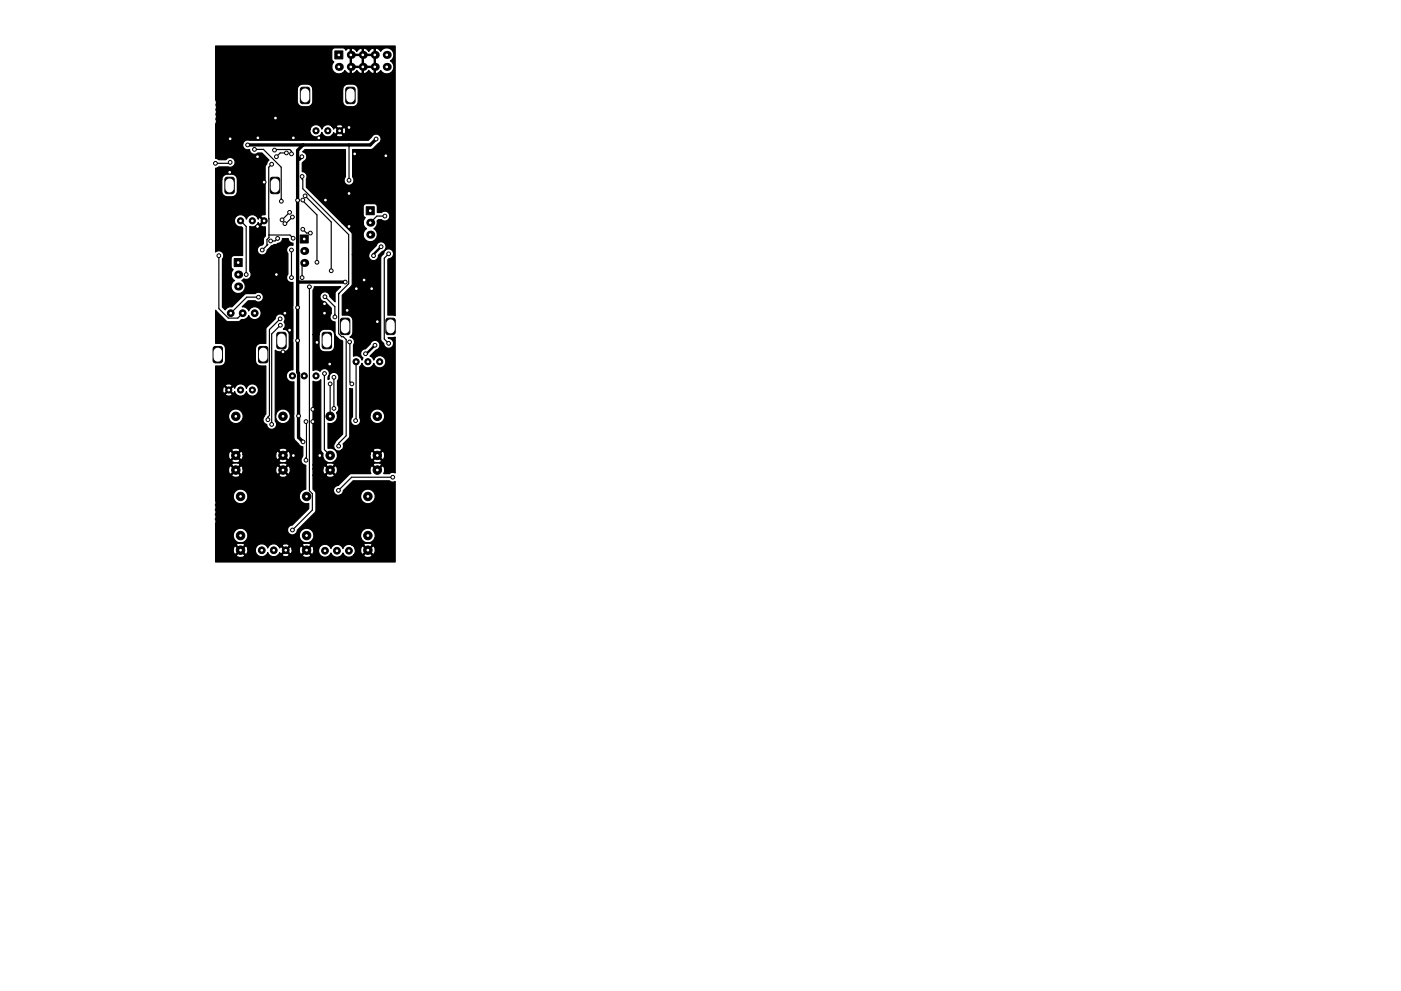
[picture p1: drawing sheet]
<svg xmlns="http://www.w3.org/2000/svg" width="297mm" height="210mm" viewBox="0 0 297 210" stroke-linecap="round" stroke-linejoin="round" font-family="sans-serif">
<g fill="#000" stroke="#000" stroke-width=".21">
<path d="M63.8 18.6l.3-.1h1.1l.4 .3 .1 2.7-.3 .5h-1.3l-.4-.3v-2.7zM71 10.8h1.7v1.7h-1.7zM73.4 18.6l.4-.1h1l.5 .3v2.7l-.3 .5h-1.3l-.4-.3v-2.7zM47.8 37.7l.3-.1h1.1l.4 .3 .1 2.7-.3 .5h-1.3l-.4-.3v-2.7zM57.4 37.7l.4-.1h1l.5 .3v2.7l-.3 .5h-1.3l-.4-.3v-2.7zM49.6 54.9h1.7v1.7h-1.7zM63.7 49.9h1.6v1.7h-1.6zM77.7 43.9h1.7v1.7h-1.7zM45.3 73.6l.3-.1h1.1l.4 .3 .1 2.7-.3 .5h-1.3l-.4-.3v-2.7zM54.9 73.6l.4-.1h1l.5 .3v2.7l-.3 .5h-1.3l-.4-.3v-2.7zM58.8 70.6l.3-.1h1.1l.4 .3 .1 2.7-.3 .4-1.3 .1-.4-.3v-2.7zM68.4 70.6l.4-.1h1l.4 .3 .1 2.7-.3 .4-1.2 .1-.4-.3-.1-2.7z"/>
<path d="M72.3 67.6l.3-.1h1.1l.4 .3 .1 2.7-.3 .4-1.3 .1-.4-.3v-2.7zM81.9 67.6l.4-.1h1l.4 .3 .1 2.7-.3 .4-1.2 .1-.4-.3-.1-2.7z"/>
<circle cx="45.7" cy="34.6" r=".4"/>
<circle cx="48.7" cy="36.5" r=".4"/>
<circle cx="48.8" cy="29.4" r=".4"/>
<circle cx="48.8" cy="34.4" r=".4"/>
<circle cx="52.5" cy="30.7" r=".4"/>
<circle cx="54" cy="31.7" r=".4"/>
<circle cx="54.6" cy="33.2" r=".4"/>
<circle cx="54.7" cy="29.2" r=".4"/>
<circle cx="56" cy="38.6" r=".4"/>
<circle cx="57.6" cy="34.8" r=".4"/>
<circle cx="58.2" cy="31.8" r=".4"/>
<circle cx="58.4" cy="25" r=".4"/>
<circle cx="58.6" cy="33.2" r=".4"/>
<circle cx="60.7" cy="32.4" r=".4"/>
<circle cx="61.8" cy="32.6" r=".4"/>
<circle cx="62.2" cy="29.2" r=".4"/>
<circle cx="64" cy="33.2" r=".4"/>
<circle cx="64.1" cy="37.4" r=".4"/>
<circle cx="67" cy="27.7" r=".65"/>
<circle cx="67.6" cy="29.2" r=".4"/>
<circle cx="69.5" cy="27.7" r=".65"/>
<circle cx="72" cy="27.7" r=".65"/>
<circle cx="74" cy="38.2" r=".4"/>
<circle cx="74" cy="27" r=".4"/>
<circle cx="75.2" cy="32.6" r=".4"/>
<circle cx="79.7" cy="29.5" r=".4"/>
<circle cx="81.8" cy="33" r=".4"/>
<circle cx="46.4" cy="54.2" r=".4"/>
<circle cx="51" cy="46.8" r=".65"/>
<circle cx="52.2" cy="58.2" r=".4"/>
<circle cx="53.5" cy="46.8" r=".65"/>
<circle cx="54.6" cy="48" r=".4"/>
<circle cx="55.6" cy="53" r=".4"/>
<circle cx="56" cy="46.8" r=".65"/>
<circle cx="57.4" cy="51.1" r=".4"/>
<circle cx="58.6" cy="58.2" r=".4"/>
<circle cx="58.9" cy="50.6" r=".4"/>
<circle cx="59.6" cy="42.7" r=".4"/>
<circle cx="59.8" cy="46.6" r=".4"/>
<circle cx="60.4" cy="47.4" r=".4"/>
<circle cx="61.4" cy="45" r=".4"/>
<circle cx="61.8" cy="58.9" r=".4"/>
<circle cx="61.8" cy="53" r=".4"/>
<circle cx="62" cy="46" r=".4"/>
<circle cx="62.1" cy="50.5" r=".4"/>
<circle cx="63.1" cy="42.5" r=".4"/>
<circle cx="64" cy="58.9" r=".4"/>
<circle cx="64.2" cy="48.6" r=".4"/>
<circle cx="64.2" cy="42.4" r=".4"/>
<circle cx="64.7" cy="41.6" r=".4"/>
<circle cx="65.8" cy="49.4" r=".4"/>
<circle cx="67.2" cy="55.6" r=".4"/>
<circle cx="69" cy="42.4" r=".4"/>
<circle cx="70.2" cy="57.4" r=".4"/>
<circle cx="73.2" cy="59.8" r=".4"/>
<circle cx="74" cy="41" r=".4"/>
<circle cx="74" cy="48" r=".4"/>
<circle cx="77.2" cy="59.4" r=".4"/>
<circle cx="79.2" cy="54.2" r=".4"/>
<circle cx="80.8" cy="52.3" r=".4"/>
<circle cx="81.6" cy="45.8" r=".4"/>
<circle cx="82.4" cy="53.8" r=".4"/>
<circle cx="48.9" cy="66.4" r=".72"/>
<circle cx="51.5" cy="66.4" r=".72"/>
<circle cx="54" cy="66.4" r=".72"/>
<circle cx="54.8" cy="63" r=".4"/>
<circle cx="59.4" cy="67.6" r=".4"/>
<circle cx="59.4" cy="69" r=".4"/>
<circle cx="60" cy="74.6" r=".4"/>
<circle cx="60.4" cy="66.4" r=".4"/>
<circle cx="61.4" cy="70" r=".4"/>
<circle cx="62" cy="79.7" r=".65"/>
<circle cx="63.1" cy="65.2" r=".4"/>
<circle cx="63.1" cy="72.2" r=".4"/>
<circle cx="64.5" cy="79.7" r=".65"/>
<circle cx="65.6" cy="60.8" r=".4"/>
<circle cx="67" cy="79.7" r=".65"/>
<circle cx="67.2" cy="72.6" r=".4"/>
<circle cx="68.8" cy="79.2" r=".4"/>
<circle cx="68.8" cy="66.4" r=".4"/>
<circle cx="68.8" cy="64.4" r=".4"/>
<circle cx="68.9" cy="63" r=".4"/>
<circle cx="69.9" cy="77.2" r=".4"/>
<circle cx="71" cy="67.2" r=".4"/>
<circle cx="73.6" cy="65.8" r=".4"/>
<circle cx="74.1" cy="72.5" r=".4"/>
<circle cx="75.5" cy="76.7" r=".65"/>
<circle cx="75.5" cy="61.2" r=".4"/>
<circle cx="77.5" cy="75" r=".4"/>
<circle cx="78" cy="76.7" r=".65"/>
<circle cx="78.8" cy="61.2" r=".4"/>
<circle cx="79.5" cy="73.2" r=".4"/>
<circle cx="80" cy="68.2" r=".4"/>
<circle cx="80.5" cy="76.7" r=".65"/>
<circle cx="82.4" cy="72.8" r=".4"/>
<circle cx="48.5" cy="82.7" r=".65"/>
<circle cx="50" cy="96.6" r=".9"/>
<circle cx="50" cy="88.3" r=".9"/>
<circle cx="50" cy="99.7" r=".9"/>
<circle cx="51" cy="82.7" r=".65"/>
<circle cx="53.5" cy="82.7" r=".65"/>
<circle cx="56.8" cy="89" r=".4"/>
<circle cx="57.6" cy="90" r=".4"/>
<circle cx="60" cy="96.6" r=".9"/>
<circle cx="60" cy="88.3" r=".9"/>
<circle cx="60" cy="99.7" r=".9"/>
<circle cx="62.2" cy="96.6" r=".4"/>
<circle cx="63.3" cy="88.2" r=".4"/>
<circle cx="64.3" cy="93.7" r=".4"/>
<circle cx="64.9" cy="97.6" r=".4"/>
<circle cx="64.9" cy="89.4" r=".4"/>
<circle cx="66.3" cy="86.8" r=".4"/>
<circle cx="66.3" cy="89.4" r=".4"/>
<circle cx="67.8" cy="96.6" r=".4"/>
<circle cx="70" cy="96.6" r=".9"/>
<circle cx="70" cy="88.3" r=".9"/>
<circle cx="70" cy="99.7" r=".9"/>
<circle cx="70" cy="81.4" r=".4"/>
<circle cx="70.8" cy="86.6" r=".4"/>
<circle cx="70.8" cy="80" r=".4"/>
<circle cx="71.8" cy="94.6" r=".4"/>
<circle cx="74.6" cy="81.4" r=".4"/>
<circle cx="75.4" cy="89.2" r=".4"/>
<circle cx="80" cy="96.6" r=".9"/>
<circle cx="80" cy="88.3" r=".9"/>
<circle cx="80" cy="99.7" r=".9"/>
<circle cx="51" cy="113.6" r=".9"/>
<circle cx="51" cy="105.3" r=".9"/>
<circle cx="51" cy="116.7" r=".9"/>
<circle cx="55.5" cy="116.7" r=".72"/>
<circle cx="58" cy="116.7" r=".72"/>
<circle cx="60.6" cy="116.7" r=".72"/>
<circle cx="62" cy="112.4" r=".4"/>
<circle cx="65" cy="113.6" r=".9"/>
<circle cx="65" cy="105.3" r=".9"/>
<circle cx="65" cy="116.7" r=".9"/>
<circle cx="68.9" cy="116.8" r=".72"/>
<circle cx="71.4" cy="116.8" r=".72"/>
<circle cx="71.8" cy="104" r=".4"/>
<circle cx="74" cy="116.8" r=".72"/>
<circle cx="78" cy="113.6" r=".9"/>
<circle cx="78" cy="105.3" r=".9"/>
<circle cx="78" cy="116.7" r=".9"/>
<circle cx="83.3" cy="101.2" r=".4"/>
</g>
<g fill="#000">
<circle cx="71.8" cy="14.2" r=".85"/>
<circle cx="74.4" cy="11.6" r=".85"/>
<circle cx="74.4" cy="14.2" r=".85"/>
<circle cx="76.9" cy="11.6" r=".85"/>
<circle cx="76.9" cy="14.2" r=".85"/>
<circle cx="79.5" cy="14.2" r=".85"/>
<circle cx="79.5" cy="11.6" r=".85"/>
<circle cx="82" cy="11.6" r=".85"/>
<circle cx="82" cy="14.2" r=".85"/>
<circle cx="50.5" cy="58.2" r=".85"/>
<circle cx="64.5" cy="53.2" r=".85"/>
<circle cx="64.5" cy="55.8" r=".85"/>
<circle cx="78.5" cy="49.8" r=".85"/>
<circle cx="78.5" cy="47.2" r=".85"/>
<circle cx="50.5" cy="60.8" r=".85"/>
</g>
<g fill="none" stroke="#000" stroke-width=".25">
<path d="M48.8 34.4l-.2 .2h-2.9M54 31.7h1.9l3.7 3.8v7.2M57.6 34.8l-.6 .7v14.9l-.4 .4v1.2M58.2 31.8l.1-.1h3.1l.4 .4v.5M60.7 32.4h-1.3l-.8 .8M64 37.4v.6l.2 .2v1.8l9.7 9.8v10.4l-2.1 2.1v8.5l.7 .6h.3l.6 .6v20.4l-1.6 1.6v.6M67 29.2h.6M74 30.7v7.5M46.4 54.2v11.3l2 2h2l1.1-1.1M51 46.8l1.2 1.2v10.2M56.8 51.8l-1.2 1.2M57 49.8l4.5 .1 .6 .6"/>
<path d="M58.9 50.6l-.6 .5h-.9M59.6 42.1h.1M61.4 45l-1.6 1.6M61.8 53v5.9M62 46l-1.4 1.4h-.2M64.2 42.4l3 3.2v10M64.2 48.6l.8 .8h.8M64.5 55.8l-.5 .4v2.7M64.7 41.6l5.5 5.5v10.3M81.6 45.8h-1.7l-1.4 1.4M82.4 53.8l-.9 1v17.1l.9 .9M54.8 63h-2.5l-3.4 3.4"/>
<path d="M59.4 67.6l-2.3 2.3v18.3l-.3 .3v.5M59.4 69l-1.8 1.8v19.2M65.6 60.8v43.3l.6 .6v3.5l-4.2 4.2M68.8 79.2v16.2l1.2 1.2M68.9 63l2.1 2.1v2.1M71.9 62.2v.1M74.1 72.5l.1 8.5 .4 .4M75.5 76.7l-.1 12.5M64.9 89.4v8.2M70 81.4v6.9M70.8 80v6.6M83.3 101.2h-8.7l-2.9 2.8"/>
</g>
<path d="M80.8 52.3l-1.6 1.6v.3M79.5 73.2l-1.8 1.8h-.2" fill="none" stroke="#000" stroke-width=".5"/>
<path d="M64 33.2l-.5 .5h-.4M64.3 30.7l-1.2 1.2v47.1l.2 .2v13.6l1 .9M79.7 29.5l-1.2 1.2h-26M63.1 59.6l.2 .2h9.9" fill="none" stroke="#000" stroke-width=".7"/>
<path d="M45.7 9.8h38.1v57.2l-1.6-.1v-11.8l.2-.2a1.04 1.04 0 0 0 1.1-1.1 1.04 1.04 0 0 0-1.1-1 1.04 1.04 0 0 0-1 1l-.5 .4-.2 .6v17.1l.7 1.2a1.05 1.05 0 0 0 1.1 .8 1.05 1.05 0 0 0 .9-1.1 1.05 1.05 0 0 0-1-1l-.1-.2 1.5-.1v28.8a.98 .98 0 0 0-1.2 .2h-1.2l.1-.5-.2-1.1-.2-.1-1.1 1.1-1.1-1.1-.2 .1-.2 .6 .1 1h-4.3l-2.6 2.5a1.04 1.04 0 0 0-1 1.3 1.04 1.04 0 0 0 1.4 .7h4.4v.6a1.57 1.57 0 0 0 2.4 1 1.57 1.57 0 0 0 0-2.6 1.57 1.57 0 0 0-2.4 1h-4.4l.5-.4 .2-.5 2.1-2.1h7.7l.5 .3 .7-.1v17h-38.1v-1.4h4.4l.1 .3a1.16 1.16 0 0 0 1.7-.3l-.9-.9-.9 .9h-4.4v-1.3h3.8v.6l.2 .4 .2 .1 .9-.9h.4l.9 .9 .2-.1 .2-.5v-.5h1.6v.5a1.36 1.36 0 0 0 1.3 1.1 1.36 1.36 0 0 0 1.4-.9 1.33 1.33 0 0 0 2.2 .5h.8l.1 .2a1.06 1.06 0 0 0 1.4-.1h2.8l.1 .3a1.16 1.16 0 0 0 1.7-.3l-.9-.9-.9 .9h-2.8l-.7-.9-.8 .8h-.8l.3-.5 .3 .3 .8-.8h.4l.7 .8h.3l.1-1h1.6v.6l.2 .4 .2 .1 .9-.9h.4l.9 .9 .2-.1 .2-.9h1a1.37 1.37 0 0 0 1 1.6 1.37 1.37 0 0 0 1.7-.9 1.34 1.34 0 0 0 1.2 .9 1.34 1.34 0 0 0 1.3-.9 1.33 1.33 0 0 0 2.2 .5h2.2l.1 .3a1.16 1.16 0 0 0 1.7-.3l-.9-.9-.9 .9h-2.2l.4-.7v-.6h1.2v.6l.2 .4 .2 .1 .9-.9h.4l.9 .9a1.07 1.07 0 0 0 0-1.8l-.9 .9h-.4l-.9-.9-.2 .1-.2 .6h-1.2l-.2-.4-.5-.5h2.5l.9 .9 .9-.9a1.07 1.07 0 0 0-1.8 0h-2.5l-.4-.1a1.32 1.32 0 0 0-1.5 .9 1.34 1.34 0 0 0-1.3-.9 1.34 1.34 0 0 0-1.2 .9 1.36 1.36 0 0 0-1.4-.9 1.36 1.36 0 0 0-1.3 1.1h-1l-.2-.7-.2-.1-.9 .9h-.4l-.9-.9-.2 .1-.2 .6h-1.6l-.1-.5h-.3l-.7 .7h-.4l-.8-.7h-.2l-.1 .3-.3-.5h.8l.8 .8 .8-.8-.1-.2h2.8l.9 .9 .9-.9-.1-.2a1.16 1.16 0 0 0-1.7 .2h-2.8a.97 .97 0 0 0-1.5 .2h-.8l-.2-.2a1.35 1.35 0 0 0-2 .7 1.36 1.36 0 0 0-1.4-.9 1.36 1.36 0 0 0-1.3 1.1h-1.6l-.2-.6-.2-.1-.9 .9h-.4l-.9-.9-.2 .1-.2 .6h-3.8v-.9h4.4l.9 .9 .9-.9a1.07 1.07 0 0 0-1.8 0h-4.4v-2.3h3.8v.6a1.57 1.57 0 0 0 2.4 1 1.57 1.57 0 0 0 0-2.6 1.57 1.57 0 0 0-2.4 1h-3.8l.1-2.8-.1-.4 .1-.3-.1-.7 .1-.3-.1-.7 .1-.3-.1-.7 .1-.3-.1-1.8h3.8v.6a1.57 1.57 0 0 0 2.4 1 1.57 1.57 0 0 0 0-2.6 1.57 1.57 0 0 0-2.4 1h-3.8v-4.2h3.4l.1 .3a1.16 1.16 0 0 0 1.7-.3h8.2l.1 .3a1.16 1.16 0 0 0 1.7-.3l-.9-.9-.9 .9h-8.2l-.9-.9-.9 .9h-3.4v-1.3h2.8v.6l.2 .4 .2 .1 .9-.9h.4l.9 .9 .2-.1 .2-1h7l.2 1 .2 .1 .9-.9h.4l.9 .9a1.07 1.07 0 0 0 0-1.8l-.9 .9h-.4l-.9-.9-.2 .1-.2 .6h-7l-.2-.6-.2-.1-.9 .9h-.4l-.9-.9-.2 .1-.2 .6h-2.8v-.9h3.4l.9 .9 .9-.9h8.2l.9 .9 .9-.9a1.07 1.07 0 0 0-1.8 0h-8.2l-.1-.2a1.16 1.16 0 0 0-1.7 .2h-3.4v-.9h3.4l.1 .3a1.16 1.16 0 0 0 1.7-.3h8.2l.1 .3a1.16 1.16 0 0 0 1.7-.3l-.9-.9-.9 .9h-8.2l-.9-.9-.9 .9h-3.4v-1.3h2.8v.6l.2 .4 .2 .1 .9-.9h.4l.9 .9 .2-.1 .2-1h7l.2 1 .2 .1 .9-.9h.4l.9 .9a1.07 1.07 0 0 0 0-1.8l-.9 .9h-.4l-.9-.9-.2 .1-.2 .6h-7l-.2-.6-.2-.1-.9 .9h-.4l-.9-.9-.2 .1-.2 .6h-2.8v-.9h3.4l.9 .9 .9-.9h8.2l.9 .9 .9-.9a1.07 1.07 0 0 0-1.8 0h-8.2l-.1-.2a1.16 1.16 0 0 0-1.7 .2h-3.4v-7.5h2.8v.6a1.57 1.57 0 0 0 2.4 1 1.57 1.57 0 0 0 0-2.6 1.57 1.57 0 0 0-2.4 1h-2.8v-4.4h2.1v.3a.9 .9 0 0 0 1.4-.3l-.7-.7-.7 .7h-2.1v-1h1.5l.2 .8 .2 .1 .7-.8h.4l.7 .8 .2-.1 .1-.3 .2 .4a1.3 1.3 0 0 0 1.3 .5 1.3 1.3 0 0 0 1.1-.9 1.3 1.3 0 0 0 2 .7 1.3 1.3 0 0 0 0-2.1 1.3 1.3 0 0 0-2 .7 1.29 1.29 0 0 0-1.3-1 1.29 1.29 0 0 0-1.2 1l-.2-.3-.2-.1-.7 .7h-.4l-.7-.7-.2 .1-.2 .5h-1.5v-.8h2.1l.7 .8 .7-.8a.95 .95 0 0 0-1.4-.2v.2h-2.1v-4.2h1a1.15 1.15 0 0 0 1.1-1.1v-2.5h6.4v2.9l.7 .7h1.5v10.2l-.3 .5a1.03 1.03 0 0 0 .5 1.8 1.04 1.04 0 0 0 1.4 .9 1.04 1.04 0 0 0 .4-1.7l.1-1.3a1.57 1.57 0 0 0 1.8 1.9 1.57 1.57 0 0 0 1-2.4 1.57 1.57 0 0 0-2.6 0l-.3 .5v-13.7a2.07 2.07 0 0 0 2.8-.4l.1-2.9a1.16 1.16 0 0 0-1.2-1.1 1.24 1.24 0 0 0 .2-1.7 1.05 1.05 0 0 0-.6-1.6 1.05 1.05 0 0 0-1.3 1l-2 2v3.3h-1.5l-.4 .3-.3 .8h-6.4a1.15 1.15 0 0 0-1.1-1.1h-1v-7.1l2.4 2.4 2.3 .1 .8-.5a1.32 1.32 0 0 0 1.5-.9 1.37 1.37 0 0 0 2.1 .6 1.37 1.37 0 0 0 0-2.1 1.37 1.37 0 0 0-2.1 .6 1.27 1.27 0 0 0-1.4-.9l1.3-1.3h1.5a1.04 1.04 0 0 0 1.5 0 1.04 1.04 0 0 0 0-1.5 1.04 1.04 0 0 0-1.5 0h-2.1l-2.8 2.8a1.34 1.34 0 0 0-1.5 .6l-.5-.5v-7h1.8l.1 .6 .6 .7a1.49 1.49 0 0 0-.3 2.3 1.49 1.49 0 0 0 2.2 0 1.49 1.49 0 0 0-.3-2.3l.4-.3a1.04 1.04 0 0 0 1.3-.3 1.04 1.04 0 0 0 0-1.4v-9.5l.2 .1a1.28 1.28 0 0 0 1.5-.9l.2 .3 .2 .1 .7-.8-.7-.7-.2 .1-.1 .3a1.29 1.29 0 0 0-1.3-1 1.29 1.29 0 0 0-1.2 1 1.3 1.3 0 0 0-1.6-.9 1.3 1.3 0 0 0-1 1.5 1.3 1.3 0 0 0 1.5 1l.2 .3v5.8h-1.8a.65 .65 0 0 0-.6 .7v1.7l.2 .4 .2 .2-.3 .5-.1 .5h-1.8v-3.2a1.04 1.04 0 0 0 0-1.5 1.04 1.04 0 0 0-1.5 0v-15.4h1.3l.1 2.9 .6 .7a2.13 2.13 0 0 0 2.5-.7l.1-2.9a1.15 1.15 0 0 0-1.1-1.1h-1.5l-.3 .3-.4 .8h-1.3v-2.4l.7-.3 2.2 .1a1.05 1.05 0 0 0 1.2-1.5 1.05 1.05 0 0 0-1.9-.1h-1.5l-.7-.3v-3.1h5.8a1.07 1.07 0 0 0 1.4 1.2 1.02 1.02 0 0 0 .6 1 1.02 1.02 0 0 0 1.2-.2h.8l1.5 1.5-.3 .3-.5 1.2v10.1h-.5l-.4 .1v.2l.9 .9-.9 .9v.3l1 .1v2l-.4 .4-.1 1.2-.2 .3a1.04 1.04 0 0 0-1.1 1.1 1.04 1.04 0 0 0 1.1 1 1.04 1.04 0 0 0 1-1l.8-.8a1.39 1.39 0 0 1 1.2-.5l.3-.2a.98 .98 0 0 0 1-1h1.2v.2a1 1 0 0 0 1 .8v.5l-.1-.1a1.04 1.04 0 0 0-1.1 .5 1.04 1.04 0 0 0 .1 1.3v4.4l-.1 .1a1.04 1.04 0 0 0 .1 1.2 1.04 1.04 0 0 0 1.1 .4v18.6a1.3 1.3 0 0 0-1.4 1.4 1.3 1.3 0 0 0 1.6 1.1v11.8l.3 .7 .8 .8 .3 .3 .5 .2v1.9a1.14 1.14 0 0 0-.3 1.2 1.14 1.14 0 0 0 .9 .8v5.1h-.1a1.55 1.55 0 0 0-1.2 1.9 1.55 1.55 0 0 0 2 1.1v1.1l-3.5 3.5a1.05 1.05 0 0 0-1 1.4 1.05 1.05 0 0 0 1.6 .5h.9v.6a1.57 1.57 0 0 0 1.8 1.3 1.57 1.57 0 0 0 1.2-1.9h10v.6a1.57 1.57 0 0 0 2.4 1 1.57 1.57 0 0 0 0-2.6 1.57 1.57 0 0 0-2.4 1h-10l-.2-.5a1.57 1.57 0 0 0-1.6-.7 1.57 1.57 0 0 0-1.2 1.2h-.9l.3-.3 .1-.5 3.9-4 .1-3.8-.2-.5-.4-.4v-3h2.7l.1 .3a1.16 1.16 0 0 0 1.7-.3l-.9-.9-.9 .9h-2.7v-1.3h2.1v.6l.2 .4 .2 .1 .9-.9h.4l.9 .9 .2-.1a1.16 1.16 0 0 0-.2-1.7l-.9 .9h-.4l-.9-.9-.2 .1-.2 .6h-2.1v-.9h2.7l.9 .9 .9-.9h8.2l.9 .9 .9-.9-.1-.2a1.16 1.16 0 0 0-1.7 .2h-8.2l-.1-.2a1.16 1.16 0 0 0-1.7 .2h-2.7v-17.7a1.25 1.25 0 0 0 1.6-.3v14.8l.5 .9a1.54 1.54 0 0 0 .8 1.7 1.54 1.54 0 0 0 1.8-.3h8l.1 .3a1.16 1.16 0 0 0 1.7-.3l-.9-.9-.9 .9h-8l.4-.8v-.5h7l.2 1 .2 .1 .9-.9h.4l.9 .9 .2-.1a1.16 1.16 0 0 0-.2-1.7l-.9 .9h-.4l-.9-.9-.2 .1-.2 .6h-7a1.61 1.61 0 0 0-2-1.3v-5.3l.2 .1a1.55 1.55 0 0 0 1.6-.7 1.55 1.55 0 0 0 0-1.7 1.02 1.02 0 0 0 .3-1.6v-5.1l.1-.2a1.05 1.05 0 0 0-.8-1.6 1.05 1.05 0 0 0-1.1 1.4l-.3 .1v-.5l.2-.2a1.05 1.05 0 0 0-.4-1.5 1.05 1.05 0 0 0-1.4 .5 1.21 1.21 0 0 0-1.5-.2v-7.6h1.3v2.5v.4l.7 .7a2.13 2.13 0 0 0 2.5-.7v-2.9a1.15 1.15 0 0 0-1.1-1.1h-1.4l-.4 .3-.3 .8h-1.3v-9.4l.2-.8h5.6l-1.1 1.2-.1 2-1.1-1.1v-.1a1.05 1.05 0 0 0-1.1-.9 1.05 1.05 0 0 0-1 1.1 1.05 1.05 0 0 0 1 1l1.4 1.4v1.1a1.02 1.02 0 0 0-.2 1.2 1.02 1.02 0 0 0 1 .6l.1 2.8 .8 .9 .7 .4v19.7l-1.3 1.4-.3 .4a1.04 1.04 0 0 0 0 1.4 1.04 1.04 0 0 0 1.3 .2h6.8l.9 .9 .9-.9-.1-.2a1.16 1.16 0 0 0-1.7 .2h-6.7a1.02 1.02 0 0 0 .3-1.3l1.2-1.2 .3-.6v-10l.5 .1v5.9a1.05 1.05 0 0 0-.1 1.5 1.05 1.05 0 0 0 1.4 .2 1.05 1.05 0 0 0 .3-1.5v-.6h2.2a1.57 1.57 0 0 0 1.8 1.9 1.57 1.57 0 0 0 1-2.4 1.57 1.57 0 0 0-2.6 0l-.2 .5h-2.2v-10.2l.4-.7 .2 .4a1.3 1.3 0 0 0 1.3 .5 1.3 1.3 0 0 0 1.1-.9 1.3 1.3 0 0 0 2 .7 1.3 1.3 0 0 0 0-2.1 1.3 1.3 0 0 0-2 .7l-.2-.4-.6-.5 1.2-1.2a1.05 1.05 0 0 0 .5-1.8 1.05 1.05 0 0 0-1.7 .5l-1 1h-.2a1.05 1.05 0 0 0-.8 .9 1.05 1.05 0 0 0 .5 1.1l-.3 .4a1.26 1.26 0 0 0-1.8-.8l.1-2.5a1.04 1.04 0 0 0-.8-1.6l.5-.6 .1-.4v-2.5a1.15 1.15 0 0 0-1.1-1.1h-1.1v-4.3l2-2.1 .1-6.5h3.5v.5a1.05 1.05 0 0 0 1.1 .8 1.05 1.05 0 0 0 .9-1.1l.8-.8 .4-.2a1.05 1.05 0 0 0 0-1.7 1.05 1.05 0 0 0-1.6 .6l-1.2 1.2-.4 .7h-3.5l-.1-4.5-2.1-2.3h4.5l.1 .6 .6 .7a1.49 1.49 0 0 0-.3 2.3 1.49 1.49 0 0 0 2.2 0 1.49 1.49 0 0 0-.3-2.3 1.38 1.38 0 0 0 .6-1.6l.3-.3h.7a1.04 1.04 0 0 0 1.5 0 1.04 1.04 0 0 0 0-1.5 1.04 1.04 0 0 0-1.5 0h-.9v-1.2a.65 .65 0 0 0-.6-.7h-1.7l-.6 .4-.1 2 .2 .4 .2 .2-.3 .5-.1 .5h-4.5l-7.5-7.5v-1.5a1.3 1.3 0 0 0-.9-1.8v-1.9l.4-.3a1.04 1.04 0 0 0 .5-1.1 1.04 1.04 0 0 0-.8-.9l.5-.5h8.5v5.8l-.1 .2a1.05 1.05 0 0 0 .2 1.4 1.05 1.05 0 0 0 1.5-.1 1.05 1.05 0 0 0 0-1.5v-5.8h4.1l1.3-1.3a1.04 1.04 0 0 0 .3-1.6 1.04 1.04 0 0 0-1.7 .2l-.7 .8-25.4-.1a1.06 1.06 0 0 0-1.2 .8h-5.8v-3h20v.5a1.3 1.3 0 0 0 1.2 1.1 1.3 1.3 0 0 0 1.4-1 1.27 1.27 0 0 0 2.1 .5h.9v.3a.9 .9 0 0 0 1.4-.3l-.7-.7-.7 .7h-.9l.3-.5 .2 .3 .2 .1 .7-.8h.4l.7 .8a.95 .95 0 0 0 .2-1.4l-.2-.1-.7 .7h-.4l-.7-.7-.2 .1-.1 .3-.4-.6h.9l.7 .8 .7-.8v-.2a.9 .9 0 0 0-1.4 .2h-.9l-.2-.1a1.29 1.29 0 0 0-1.9 .7 1.3 1.3 0 0 0-1.4-1 1.3 1.3 0 0 0-1.2 1.1h-20v-1.2l.2-.4-.1-.7 .1-.3-.1-.7 .1-.3-.1-.7 .1-.6-.1-.4a.93 .93 0 0 0-.1-1v-2.2h17.3l.1 2.9 .6 .7a2.13 2.13 0 0 0 2.5-.7l.1-2.9h6.4v2.5a1.15 1.15 0 0 0 1.1 1.1h1.4l.7-.7v-2.9a1.15 1.15 0 0 0-1.1-1.1h-1.4l-.7 .7v.4h-6.4a1.15 1.15 0 0 0-1.1-1.1h-1.5l-.6 .7-.1 .4h-17.3v-4.8h24.6a1.5 1.5 0 0 0 1.1 1.4 1.5 1.5 0 0 0 1.7-.7l.5 .6 .4 .1 .3-.1v-1.2h.2v1.2l.2 .1 .4-.1 .6-.6 .5 .6 .4 .1 .2-.1v-1.2h.2v1.2l.3 .1 .4-.1 .5-.6 .5 .6 .4 .1 .2-.1v-1.2h-5.1l.1-2.5h.2v2.3h2.3v-2.3h.2v2.3h2.3v-2.3h-5.1l.1-1.5h.2v1.2h2.3v-1.2h.2v1.2h2.3v-1.2h.3v5.2l.2 .1 .4-.1 .5-.6 .2 .4a1.5 1.5 0 0 0 2.3-.2 1.5 1.5 0 0 0-.4-2.2 1.49 1.49 0 0 0 .3-2.3 1.49 1.49 0 0 0-2.4 .3l-.5-.5-.4-.2-.2 .1-.5-.1-.4 .2-.5 .5-.5-.5-.4-.2-.3 .1-.4-.1-.4 .2-.5 .5-.6-.5-.4-.2-.2 .1a.86 .86 0 0 0-1.2 .4l-.2-.4-.4-.1h-1.7l-.5 .1-.2 .5v1.7l.2 .5 .3 .1-.4 .5-.1 .6h-24.6z" fill="#000" stroke="#000" stroke-width=".25"/>
<g fill="#fff" stroke="#fff" stroke-width=".21">
<circle cx="74" cy="27" r=".17"/>
<circle cx="81.8" cy="33" r=".17"/>
<circle cx="67.6" cy="29.2" r=".17"/>
<circle cx="62.2" cy="29.2" r=".17"/>
<circle cx="58.4" cy="25" r=".17"/>
<circle cx="54.7" cy="29.2" r=".17"/>
<circle cx="48.8" cy="29.4" r=".17"/>
<circle cx="56" cy="38.6" r=".18"/>
<circle cx="69" cy="42.4" r=".17"/>
<circle cx="74" cy="41" r=".17"/>
<circle cx="74" cy="48" r=".17"/>
<circle cx="54.6" cy="48" r=".17"/>
<circle cx="58.6" cy="58.2" r=".18"/>
<circle cx="78.8" cy="61.2" r=".17"/>
<circle cx="75.5" cy="61.2" r=".17"/>
<circle cx="73.6" cy="65.8" r=".17"/>
<circle cx="80" cy="68.2" r=".17"/>
<circle cx="68.8" cy="66.4" r=".17"/>
<circle cx="68.8" cy="64.4" r=".17"/>
<circle cx="67.2" cy="72.6" r=".18"/>
<circle cx="60" cy="74.6" r=".18"/>
<circle cx="66.3" cy="86.8" r=".17"/>
<circle cx="66.3" cy="89.4" r=".17"/>
<circle cx="67.8" cy="96.6" r=".17"/>
<circle cx="62.2" cy="96.6" r=".17"/>
<circle cx="60.4" cy="66.4" r=".17"/>
<circle cx="75.2" cy="32.6" r=".17"/>
<circle cx="54.6" cy="33.2" r=".17"/>
<circle cx="77.2" cy="59.4" r=".17"/>
<circle cx="48.7" cy="36.5" r=".18"/>
<circle cx="61.4" cy="70" r=".17"/>
<circle cx="69.9" cy="77.2" r=".17"/>
<circle cx="60.4" cy="47.4" r=".17"/>
<circle cx="62" cy="46" r=".17"/>
<circle cx="68.9" cy="63" r=".17"/>
<circle cx="71" cy="67.2" r=".17"/>
<circle cx="67.2" cy="55.6" r=".17"/>
<circle cx="64.2" cy="42.4" r=".17"/>
<circle cx="71.7" cy="104" r=".18"/>
<circle cx="83.3" cy="101.2" r=".17"/>
<circle cx="45.7" cy="34.6" r=".17"/>
<circle cx="48.8" cy="34.4" r=".17"/>
<circle cx="70.2" cy="57.4" r=".18"/>
<circle cx="64.7" cy="41.6" r=".17"/>
<circle cx="59.6" cy="42.7" r=".17"/>
<circle cx="54" cy="31.7" r=".17"/>
<circle cx="64" cy="58.9" r=".17"/>
<circle cx="65.8" cy="49.4" r=".17"/>
<circle cx="64.2" cy="48.6" r=".17"/>
<circle cx="52.2" cy="58.2" r=".18"/>
<circle cx="68.8" cy="79.2" r=".17"/>
<circle cx="61.8" cy="32.6" r=".17"/>
<circle cx="58.2" cy="31.8" r=".18"/>
<circle cx="70.8" cy="86.6" r=".17"/>
<circle cx="64.9" cy="97.6" r=".18"/>
<circle cx="64.9" cy="89.4" r=".18"/>
<circle cx="70.8" cy="80" r=".17"/>
<circle cx="77.5" cy="75" r=".17"/>
<circle cx="79.5" cy="73.2" r=".17"/>
<circle cx="80.8" cy="52.3" r=".17"/>
<circle cx="79.2" cy="54.2" r=".18"/>
<circle cx="79.7" cy="29.5" r=".17"/>
<circle cx="52.5" cy="30.7" r=".17"/>
<circle cx="64.3" cy="93.7" r=".17"/>
<circle cx="63.3" cy="88.2" r=".17"/>
<circle cx="63.1" cy="65.2" r=".17"/>
<circle cx="63.1" cy="72.2" r=".17"/>
<circle cx="63.1" cy="42.5" r=".17"/>
<circle cx="64" cy="33.2" r=".17"/>
<circle cx="73.2" cy="59.8" r=".17"/>
<circle cx="74" cy="38.2" r=".17"/>
<circle cx="82.4" cy="72.8" r=".18"/>
<circle cx="82.4" cy="53.8" r=".18"/>
<circle cx="71.8" cy="94.6" r=".17"/>
<circle cx="64" cy="37.4" r=".18"/>
<circle cx="81.6" cy="45.8" r=".17"/>
<circle cx="75.4" cy="89.2" r=".18"/>
<circle cx="56.8" cy="89" r=".17"/>
<circle cx="59.4" cy="67.6" r=".17"/>
<circle cx="57.6" cy="90" r=".17"/>
<circle cx="59.4" cy="69" r=".17"/>
<circle cx="74.6" cy="81.4" r=".17"/>
<circle cx="74.1" cy="72.5" r=".17"/>
<circle cx="60.7" cy="32.4" r=".17"/>
<circle cx="58.6" cy="33.2" r=".17"/>
<circle cx="46.4" cy="54.2" r=".18"/>
<circle cx="57.4" cy="51.1" r=".17"/>
<circle cx="58.9" cy="50.6" r=".17"/>
<circle cx="54.8" cy="63" r=".17"/>
<circle cx="61.8" cy="58.9" r=".17"/>
<circle cx="61.8" cy="53" r=".17"/>
<circle cx="55.6" cy="53" r=".17"/>
<circle cx="57.6" cy="34.8" r=".18"/>
<circle cx="62.1" cy="50.5" r=".17"/>
<circle cx="59.8" cy="46.6" r=".17"/>
<circle cx="61.4" cy="45" r=".17"/>
<circle cx="62" cy="112.4" r=".17"/>
<circle cx="65.6" cy="60.8" r=".17"/>
<circle cx="70" cy="81.4" r=".17"/>
<circle cx="75.5" cy="76.7" r=".17"/>
<circle cx="78" cy="76.7" r=".17"/>
<circle cx="80.5" cy="76.7" r=".17"/>
<circle cx="67" cy="27.7" r=".17"/>
<circle cx="69.5" cy="27.7" r=".17"/>
<circle cx="72" cy="27.7" r=".17"/>
<circle cx="48.5" cy="82.7" r=".17"/>
<circle cx="51" cy="82.7" r=".18"/>
<circle cx="53.5" cy="82.7" r=".17"/>
<circle cx="62" cy="79.7" r=".17"/>
<circle cx="64.5" cy="79.7" r=".17"/>
<circle cx="67" cy="79.7" r=".17"/>
<circle cx="51" cy="46.8" r=".18"/>
<circle cx="53.5" cy="46.8" r=".17"/>
<circle cx="56" cy="46.8" r=".18"/>
<circle cx="50" cy="96.6" r=".18"/>
<circle cx="50" cy="99.7" r=".18"/>
<circle cx="50" cy="88.3" r=".18"/>
<circle cx="65" cy="105.3" r=".17"/>
<circle cx="65" cy="116.7" r=".17"/>
<circle cx="65" cy="113.6" r=".17"/>
<circle cx="70" cy="88.3" r=".17"/>
<circle cx="70" cy="99.7" r=".17"/>
<circle cx="70" cy="96.6" r=".17"/>
<circle cx="78" cy="113.6" r=".17"/>
<circle cx="78" cy="116.7" r=".17"/>
<circle cx="78" cy="105.3" r=".17"/>
<circle cx="51" cy="113.6" r=".18"/>
<circle cx="51" cy="116.7" r=".18"/>
<circle cx="51" cy="105.3" r=".18"/>
<circle cx="71.8" cy="11.6" r=".17"/>
<circle cx="71.8" cy="14.2" r=".17"/>
<circle cx="74.4" cy="11.6" r=".17"/>
<circle cx="74.4" cy="14.2" r=".17"/>
<circle cx="76.9" cy="11.6" r=".17"/>
<circle cx="76.9" cy="14.2" r=".17"/>
<circle cx="79.5" cy="11.6" r=".17"/>
<circle cx="79.5" cy="14.2" r=".17"/>
<circle cx="82" cy="11.6" r=".17"/>
<circle cx="82" cy="14.2" r=".17"/>
<circle cx="54" cy="66.4" r=".18"/>
<circle cx="51.5" cy="66.4" r=".18"/>
<circle cx="48.9" cy="66.4" r=".18"/>
<circle cx="60" cy="88.3" r=".18"/>
<circle cx="60" cy="99.7" r=".18"/>
<circle cx="60" cy="96.6" r=".18"/>
<circle cx="55.5" cy="116.7" r=".18"/>
<circle cx="58" cy="116.7" r=".18"/>
<circle cx="60.6" cy="116.7" r=".18"/>
<circle cx="50.5" cy="60.8" r=".18"/>
<circle cx="50.5" cy="58.2" r=".18"/>
<circle cx="50.5" cy="55.7" r=".18"/>
<circle cx="78.5" cy="44.7" r=".18"/>
<circle cx="78.5" cy="47.2" r=".18"/>
<circle cx="78.5" cy="49.8" r=".18"/>
<circle cx="64.5" cy="50.7" r=".18"/>
<circle cx="64.5" cy="53.2" r=".18"/>
<circle cx="64.5" cy="55.8" r=".18"/>
<circle cx="80" cy="96.6" r=".17"/>
<circle cx="80" cy="99.7" r=".17"/>
<circle cx="80" cy="88.3" r=".17"/>
<circle cx="74" cy="116.8" r=".17"/>
<circle cx="71.4" cy="116.8" r=".17"/>
<circle cx="68.9" cy="116.8" r=".17"/>
<circle cx="40.9" cy="22.7" r=".17"/>
<circle cx="40.9" cy="21.7" r=".17"/>
<circle cx="40.9" cy="24.7" r=".17"/>
<circle cx="40.9" cy="25.7" r=".17"/>
<circle cx="40.9" cy="23.7" r=".17"/>
<circle cx="45" cy="22.7" r=".18"/>
<circle cx="45" cy="21.7" r=".18"/>
<circle cx="45" cy="24.7" r=".18"/>
<circle cx="45" cy="25.7" r=".18"/>
<circle cx="45" cy="23.7" r=".18"/>
<circle cx="40.9" cy="107.7" r=".18"/>
<circle cx="40.9" cy="106.7" r=".18"/>
<circle cx="40.9" cy="109.7" r=".18"/>
<circle cx="40.9" cy="110.7" r=".18"/>
<circle cx="40.9" cy="108.7" r=".18"/>
<circle cx="44.9" cy="107.6" r=".17"/>
<circle cx="44.9" cy="106.6" r=".17"/>
<circle cx="44.9" cy="109.6" r=".17"/>
<circle cx="44.9" cy="110.6" r=".17"/>
<circle cx="44.9" cy="108.6" r=".17"/>
</g>
<path d="M64.7 19.6v1.2M74.3 19.6v1.2M48.7 38.7v1.2M58.3 38.7v1.2M46.2 74.6v1.2M55.8 74.6v1.2M59.7 71.6v1.2M69.3 71.6v1.2M73.2 68.6v1.2M82.8 68.6v1.2" fill="none" stroke="#fff" stroke-width="1.8"/>
</svg>
